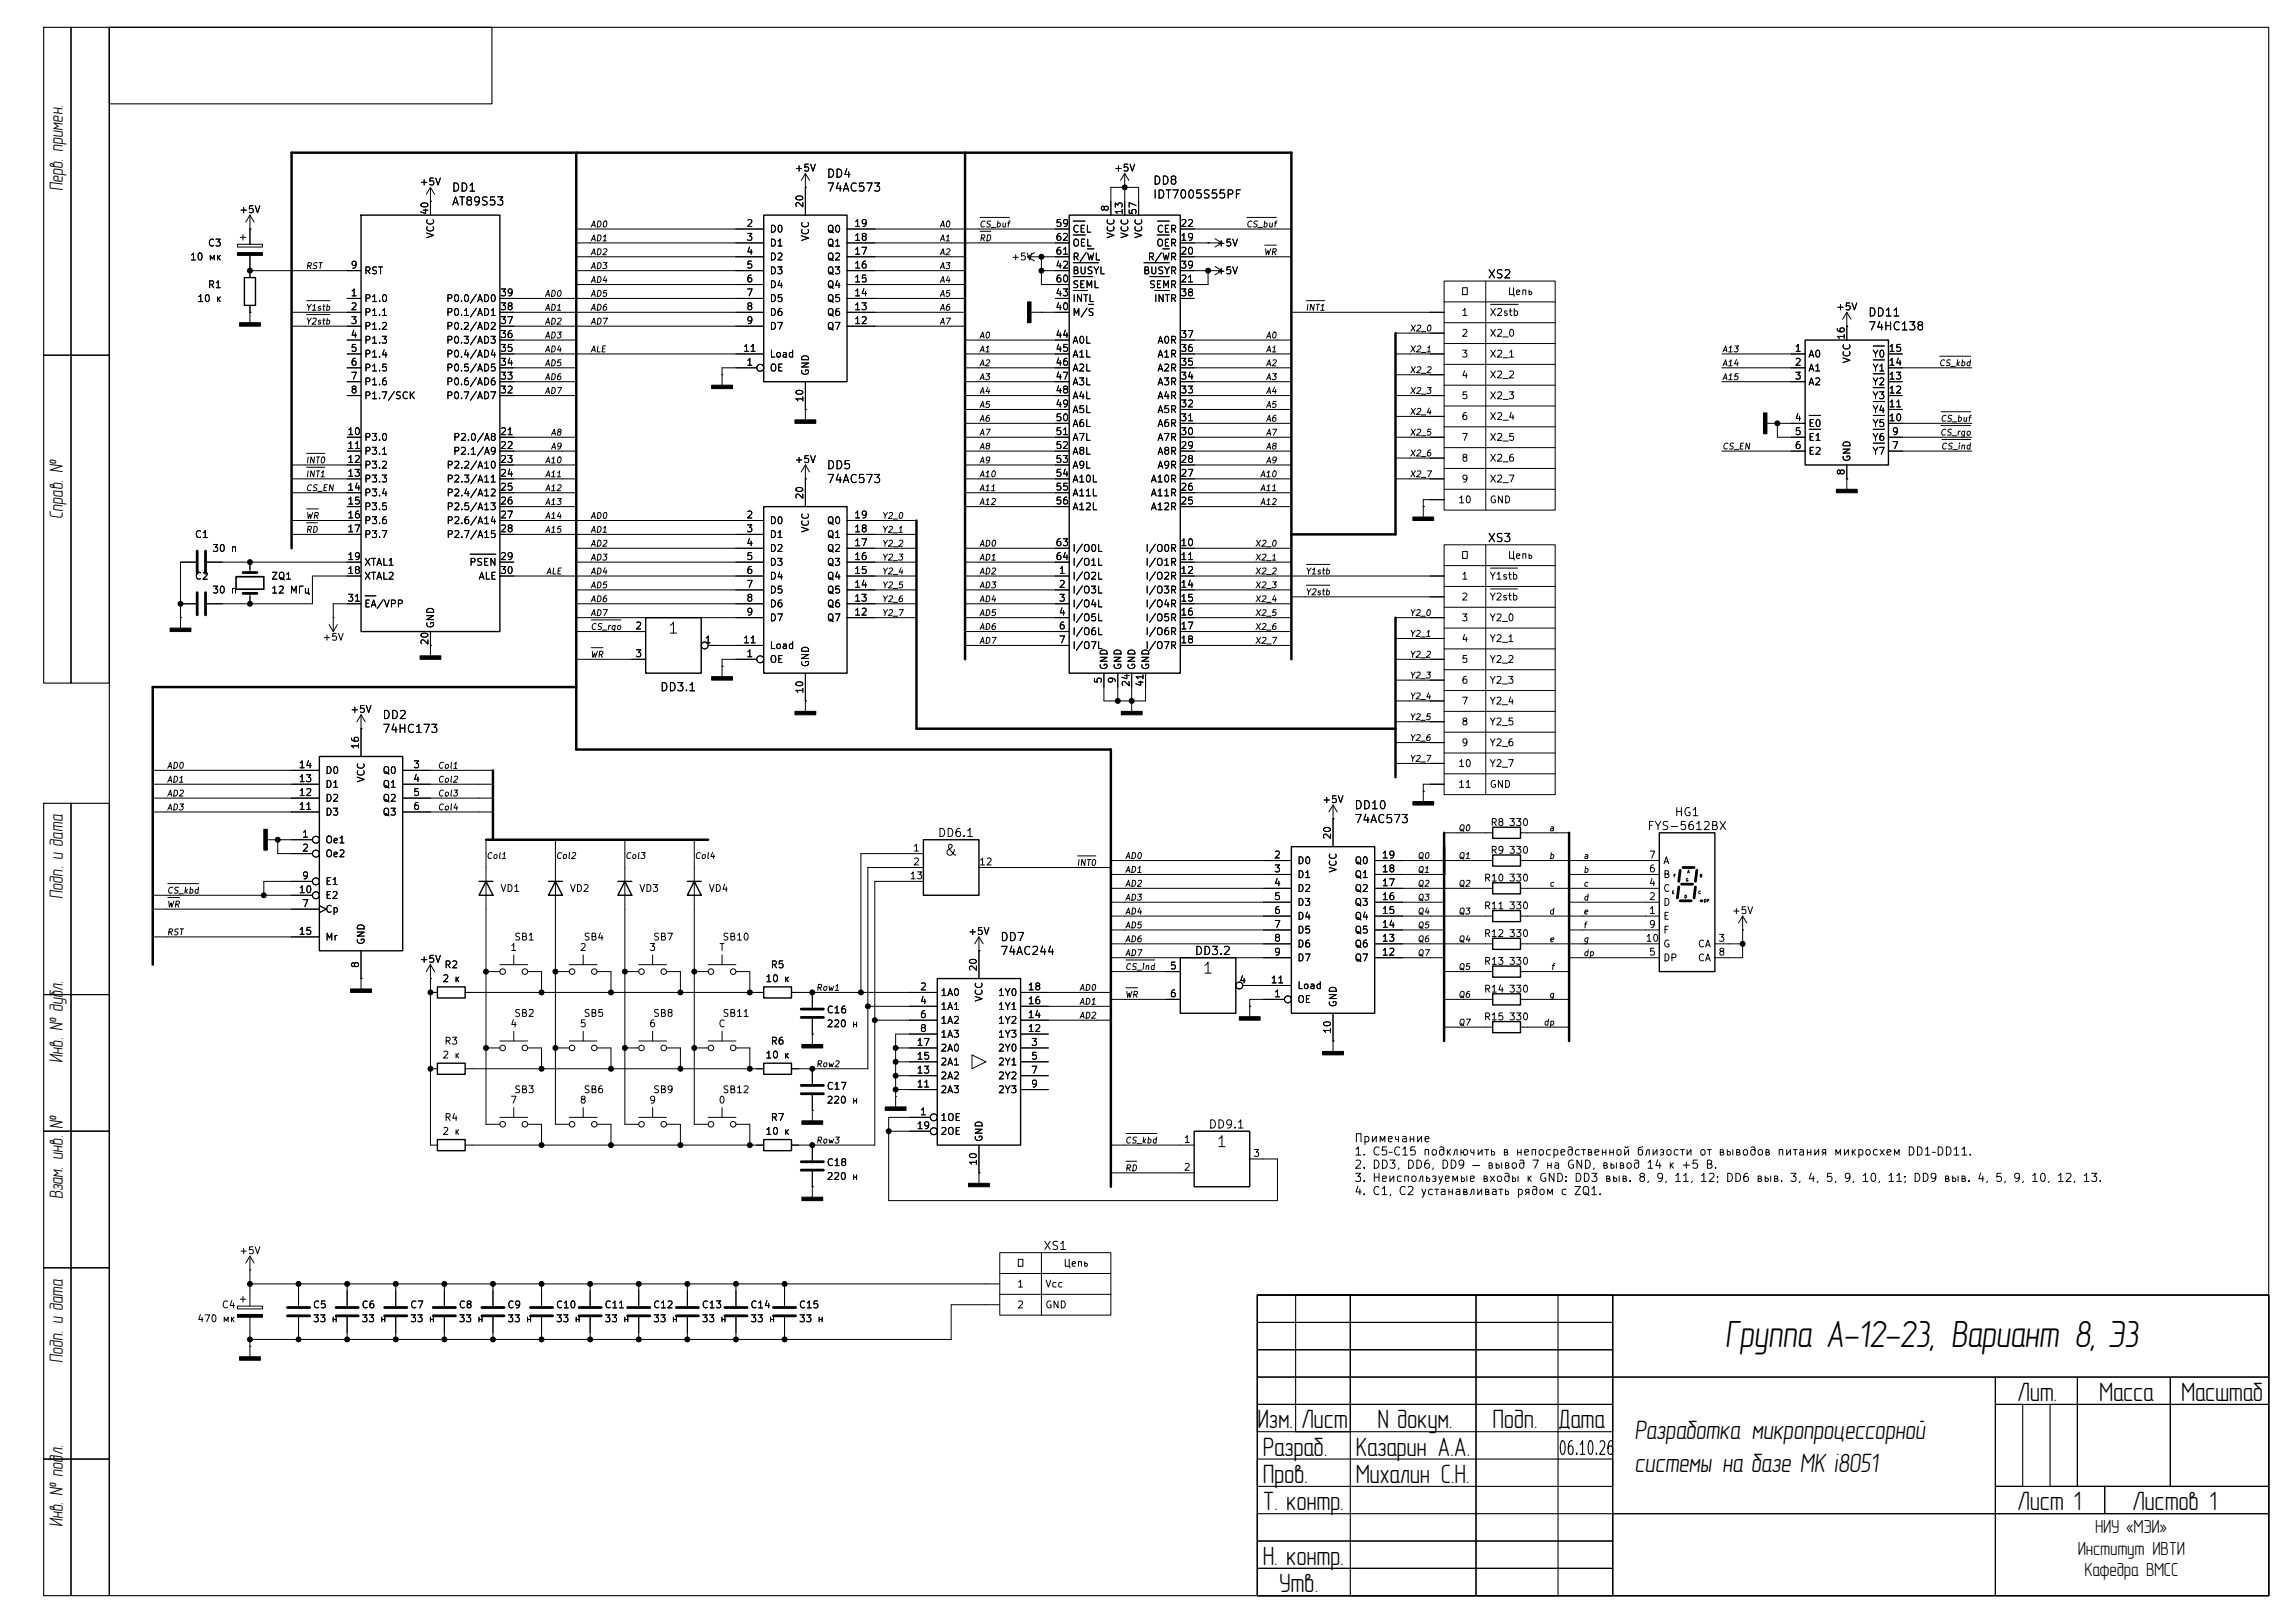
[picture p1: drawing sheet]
<svg xmlns="http://www.w3.org/2000/svg" width="420mm" height="297mm" viewBox="0 0 420 297" stroke-linecap="round" stroke-linejoin="round" font-family="sans-serif">
<defs><g id="words">
<text font-size="7" x="315.5" y="246.5">Группа А-12-23, Вариант 8, Э3</text>
<g font-size="4.9">
<text x="369" y="256.4">Лит.</text>
<text x="384" y="256.4">Масса</text>
<text x="399" y="256.4">Масштаб</text>
<text x="230" y="261.4">Изм.</text>
<text x="238" y="261.4">Лист</text>
<text x="252" y="261.4">N докум.</text>
<text x="273" y="261.4">Подп.</text>
<text x="285" y="261.4">Дата</text>
<text x="299" y="263.4">Разработка микропроцессорной</text>
<text x="231" y="266.4">Разраб.</text>
<text x="248" y="266.4">Казарин А.А.</text>
<text x="299" y="269.4">системы на базе МК i8051</text>
<text x="231" y="271.4">Пров.</text>
<text x="248" y="271.4">Михалин С.Н.</text>
<text x="231" y="276.4">Т. контр.</text>
<text x="369" y="276.4">Лист 1</text>
<text x="390" y="276.4">Листов 1</text>
<text x="231" y="286.4">Н. контр.</text>
<text x="234" y="291.4">Утв.</text>
</g>
<g font-size="3.5">
<text x="11.5" y="35" transform="rotate(-90 11.5 35)">Перв. примен.</text>
<text x="11.5" y="95" transform="rotate(-90 11.5 95)">Справ. №</text>
<text x="11.5" y="164.5" transform="rotate(-90 11.5 164.5)">Подп. и дата</text>
<text x="11.5" y="194.5" transform="rotate(-90 11.5 194.5)">Инв. № дубл.</text>
<text x="11.5" y="206.6" transform="rotate(-90 11.5 206.6)">№</text>
<text x="11.5" y="219.5" transform="rotate(-90 11.5 219.5)">Взам. инв.</text>
<text x="11.5" y="249.5" transform="rotate(-90 11.5 249.5)">Подп. и дата</text>
<text x="11.5" y="279.5" transform="rotate(-90 11.5 279.5)">Инв. № подл.</text>
<text x="383.3" y="280.5">НИУ «МЭИ»</text>
<text x="380.1" y="284.5">Институт ИВТИ</text>
<text x="381.3" y="288.5">Кафедра ВМСС</text>
</g>
<text font-size="2.5" x="285" y="266.9">06.10.26</text>
<g font-size="2">
<text x="122" y="116.5">1</text>
<text x="172.6" y="157.1">&amp;</text>
<text x="219.8" y="178.7">1</text>
<text x="222.4" y="210.4">1</text>
</g>
<g font-size="1.5">
<text x="82.5" y="35.4">DD1</text>
<text x="151.1" y="32.9">DD4</text>
<text x="151.1" y="35.4">74AC573</text>
<text x="210.8" y="34.2">DD8</text>
<text x="82.5" y="38">AT89S53</text>
<text x="210.8" y="36.7">IDT7005S55PF</text>
<text x="272" y="51.3">XS2</text>
<text x="341.6" y="58.3">DD11</text>
<text x="341.6" y="60.8">74HC138</text>
<text x="151.1" y="86.2">DD5</text>
<text x="151.1" y="88.8">74AC573</text>
<text x="272" y="99.6">XS3</text>
<text x="69.8" y="131.9">DD2</text>
<text x="120.6" y="126.9">DD3.1</text>
<text x="69.8" y="134.5">74HC173</text>
<text x="247.6" y="148.5">DD10</text>
<text x="306.2" y="149.7">HG1</text>
<text x="171.4" y="153.5">DD6.1</text>
<text x="247.6" y="151">74AC573</text>
<text x="301.2" y="152.3">FYS-5612BX</text>
<text x="182.9" y="172.6">DD7</text>
<text x="182.9" y="175.1">74AC244</text>
<text x="218.4" y="175.1">DD3.2</text>
<text x="221" y="206.9">DD9.1</text>
<text x="247.6" y="209.4">Примечание</text>
<text x="247.6" y="211.8">1. C5–C15 подключить в непосредственной близости от выводов питания микросхем DD1–DD11.</text>
<text x="247.6" y="214.2">2. DD3, DD6, DD9 — вывод 7 на GND, вывод 14 к +5 В.</text>
<text x="247.6" y="216.7">3. Неиспользуемые входы к GND: DD3 выв. 8, 9, 11, 12; DD6 выв. 3, 4, 5, 9, 10, 11; DD9 выв. 4, 5, 9, 10, 12, 13.</text>
<text x="247.6" y="219.1">4. C1, C2 устанавливать рядом с ZQ1.</text>
<text x="190.7" y="229.1">XS1</text>
</g>
<g font-size="1.3">
<text x="76.7" y="34.2">+5V</text>
<text x="145.3" y="31.7">+5V</text>
<text x="203.7" y="31.7">+5V</text>
<text x="43.7" y="39.3">+5V</text>
<text x="78.7" y="39.4" transform="rotate(-90 78.7 39.4)">40</text>
<text x="136.4" y="41.8">2</text>
<text x="147.2" y="38.2" transform="rotate(-90 147.2 38.2)">20</text>
<text x="156.1" y="41.8">19</text>
<text x="193" y="41.8">59</text>
<text x="203.1" y="38.8" transform="rotate(-90 203.1 38.8)">8</text>
<text x="205.7" y="39.4" transform="rotate(-90 205.7 39.4)">13</text>
<text x="208.2" y="39.4" transform="rotate(-90 208.2 39.4)">57</text>
<text x="215.8" y="41.8">22</text>
<text x="34.7" y="48">10 мк</text>
<text x="37.9" y="45.4">C3</text>
<text x="79.7" y="43.7" transform="rotate(-90 79.7 43.7)">VCC</text>
<text x="136.4" y="44.4">3</text>
<text x="136.4" y="46.9">4</text>
<text x="140.7" y="42.9">D0</text>
<text x="140.7" y="45.4">D1</text>
<text x="140.7" y="48">D2</text>
<text x="148.3" y="44.2" transform="rotate(-90 148.3 44.2)">VCC</text>
<text x="151.2" y="48">Q2</text>
<text x="151.2" y="45.4">Q1</text>
<text x="151.2" y="42.9">Q0</text>
<text x="156.1" y="46.9">17</text>
<text x="156.1" y="44.4">18</text>
<text x="184.9" y="48">+5V</text>
<text x="193" y="46.9">61</text>
<text x="193" y="44.4">62</text>
<text x="196.1" y="42.9">CEL</text>
<text x="196.1" y="48">R/WL</text>
<text x="196.1" y="45.4">OEL</text>
<text x="204.2" y="43.7" transform="rotate(-90 204.2 43.7)">VCC</text>
<text x="206.7" y="43.7" transform="rotate(-90 206.7 43.7)">VCC</text>
<text x="209.2" y="43.7" transform="rotate(-90 209.2 43.7)">VCC</text>
<text x="209.8" y="48">R/WR</text>
<text x="211.4" y="45.4">OER</text>
<text x="211.5" y="42.9">CER</text>
<text x="215.8" y="44.4">19</text>
<text x="215.8" y="46.9">20</text>
<text x="222.5" y="45.4">+5V</text>
<text x="37.9" y="53">R1</text>
<text x="64" y="49.4">9</text>
<text x="66.5" y="50.5">RST</text>
<text x="136.4" y="49.4">5</text>
<text x="136.4" y="52">6</text>
<text x="140.7" y="50.5">D3</text>
<text x="140.7" y="53">D4</text>
<text x="151.2" y="53">Q4</text>
<text x="151.2" y="50.5">Q3</text>
<text x="156.1" y="52">15</text>
<text x="156.1" y="49.4">16</text>
<text x="193" y="49.4">42</text>
<text x="193" y="52">60</text>
<text x="196.1" y="50.5">BUSYL</text>
<text x="196.1" y="53">SEML</text>
<text x="209" y="50.5">BUSYR</text>
<text x="210.1" y="53">SEMR</text>
<text x="215.8" y="52">21</text>
<text x="215.8" y="49.4">39</text>
<text x="222.5" y="50.5">+5V</text>
<text x="36" y="55.6">10 к</text>
<text x="64" y="59.6">3</text>
<text x="64" y="54.5">1</text>
<text x="64" y="57.1">2</text>
<text x="66.5" y="55.6">P1.0</text>
<text x="66.5" y="58.1">P1.1</text>
<text x="81.5" y="58.1">P0.1/AD1</text>
<text x="81.5" y="55.6">P0.0/AD0</text>
<text x="91.4" y="59.6">37</text>
<text x="91.4" y="57.1">38</text>
<text x="91.4" y="54.5">39</text>
<text x="136.4" y="54.5">7</text>
<text x="136.4" y="57.1">8</text>
<text x="136.4" y="59.6">9</text>
<text x="140.7" y="55.6">D5</text>
<text x="140.7" y="58.1">D6</text>
<text x="151.2" y="58.1">Q6</text>
<text x="151.2" y="55.6">Q5</text>
<text x="156.1" y="59.6">12</text>
<text x="156.1" y="57.1">13</text>
<text x="156.1" y="54.5">14</text>
<text x="193" y="57.1">40</text>
<text x="193" y="54.5">43</text>
<text x="196.1" y="58.1">M/S</text>
<text x="196.1" y="55.6">INTL</text>
<text x="211" y="55.6">INTR</text>
<text x="215.8" y="54.5">38</text>
<text x="267.1" y="54.3">№</text>
<text x="267.2" y="58.1">1</text>
<text x="272.4" y="58.1">X2stb</text>
<text x="275.7" y="54.3">Цепь</text>
<text x="335.8" y="57.1">+5V</text>
<text x="64" y="62.1">4</text>
<text x="64" y="64.7">5</text>
<text x="66.5" y="60.7">P1.2</text>
<text x="66.5" y="63.2">P1.3</text>
<text x="66.5" y="65.7">P1.4</text>
<text x="81.5" y="65.7">P0.4/AD4</text>
<text x="81.5" y="63.2">P0.3/AD3</text>
<text x="81.5" y="60.7">P0.2/AD2</text>
<text x="91.4" y="64.7">35</text>
<text x="91.4" y="62.1">36</text>
<text x="135.8" y="64.7">11</text>
<text x="140.7" y="60.7">D7</text>
<text x="140.7" y="65.7">Load</text>
<text x="151.2" y="60.7">Q7</text>
<text x="193" y="62.1">44</text>
<text x="193" y="64.7">45</text>
<text x="196.1" y="63.2">A0L</text>
<text x="196.1" y="65.7">A1L</text>
<text x="211.6" y="65.7">A1R</text>
<text x="211.6" y="63.2">A0R</text>
<text x="215.8" y="64.7">36</text>
<text x="215.8" y="62.1">37</text>
<text x="267.2" y="61.9">2</text>
<text x="267.2" y="65.7">3</text>
<text x="272.4" y="61.9">X2_0</text>
<text x="272.4" y="65.7">X2_1</text>
<text x="328.2" y="64.7">1</text>
<text x="330.7" y="65.7">A0</text>
<text x="337.7" y="62.3" transform="rotate(-90 337.7 62.3)">16</text>
<text x="342.4" y="65.7">Y0</text>
<text x="345.4" y="64.7">15</text>
<text x="64" y="67.2">6</text>
<text x="64" y="69.8">7</text>
<text x="66.5" y="68.3">P1.5</text>
<text x="66.5" y="70.8">P1.6</text>
<text x="81.5" y="70.8">P0.6/AD6</text>
<text x="81.5" y="68.3">P0.5/AD5</text>
<text x="91.4" y="69.8">33</text>
<text x="91.4" y="67.2">34</text>
<text x="136.4" y="67.2">1</text>
<text x="140.7" y="68.3">OE</text>
<text x="148.3" y="68.9" transform="rotate(-90 148.3 68.9)">GND</text>
<text x="193" y="67.2">46</text>
<text x="193" y="69.8">47</text>
<text x="196.1" y="68.3">A2L</text>
<text x="196.1" y="70.8">A3L</text>
<text x="211.6" y="70.8">A3R</text>
<text x="211.6" y="68.3">A2R</text>
<text x="215.8" y="69.8">34</text>
<text x="215.8" y="67.2">35</text>
<text x="267.2" y="69.5">4</text>
<text x="272.4" y="69.5">X2_2</text>
<text x="328.2" y="67.2">2</text>
<text x="328.2" y="69.8">3</text>
<text x="330.7" y="68.3">A1</text>
<text x="330.7" y="70.8">A2</text>
<text x="338.8" y="66.6" transform="rotate(-90 338.8 66.6)">VCC</text>
<text x="342.4" y="70.8">Y2</text>
<text x="342.4" y="68.3">Y1</text>
<text x="345.4" y="69.8">13</text>
<text x="345.4" y="67.2">14</text>
<text x="64" y="72.3">8</text>
<text x="66.5" y="73.4">P1.7/SCK</text>
<text x="81.5" y="73.4">P0.7/AD7</text>
<text x="91.4" y="72.3">32</text>
<text x="147.2" y="73.7" transform="rotate(-90 147.2 73.7)">10</text>
<text x="193" y="72.3">48</text>
<text x="193" y="74.8">49</text>
<text x="193" y="77.4">50</text>
<text x="196.1" y="73.4">A4L</text>
<text x="196.1" y="75.9">A5L</text>
<text x="211.6" y="75.9">A5R</text>
<text x="211.6" y="73.4">A4R</text>
<text x="215.8" y="77.4">31</text>
<text x="215.8" y="74.8">32</text>
<text x="215.8" y="72.3">33</text>
<text x="267.2" y="73.4">5</text>
<text x="267.2" y="77.2">6</text>
<text x="272.4" y="73.4">X2_3</text>
<text x="272.4" y="77.2">X2_4</text>
<text x="328.2" y="77.4">4</text>
<text x="342.4" y="75.9">Y4</text>
<text x="342.4" y="73.4">Y3</text>
<text x="345.4" y="77.4">10</text>
<text x="345.4" y="74.8">11</text>
<text x="345.4" y="72.3">12</text>
<text x="63.4" y="79.9">10</text>
<text x="63.4" y="82.5">11</text>
<text x="66.5" y="81">P3.0</text>
<text x="66.5" y="83.5">P3.1</text>
<text x="82.8" y="81">P2.0/A8</text>
<text x="82.8" y="83.5">P2.1/A9</text>
<text x="91.4" y="79.9">21</text>
<text x="91.4" y="82.5">22</text>
<text x="193" y="79.9">51</text>
<text x="193" y="82.5">52</text>
<text x="196.1" y="78.4">A6L</text>
<text x="196.1" y="81">A7L</text>
<text x="196.1" y="83.5">A8L</text>
<text x="211.6" y="83.5">A8R</text>
<text x="211.6" y="81">A7R</text>
<text x="211.6" y="78.4">A6R</text>
<text x="215.8" y="82.5">29</text>
<text x="215.8" y="79.9">30</text>
<text x="267.2" y="81">7</text>
<text x="272.4" y="81">X2_5</text>
<text x="328.2" y="79.9">5</text>
<text x="328.2" y="82.5">6</text>
<text x="330.7" y="78.4">E0</text>
<text x="330.7" y="81">E1</text>
<text x="330.7" y="83.5">E2</text>
<text x="342.4" y="83.5">Y7</text>
<text x="342.4" y="81">Y6</text>
<text x="342.4" y="78.4">Y5</text>
<text x="346" y="82.5">7</text>
<text x="346" y="79.9">9</text>
<text x="63.4" y="85">12</text>
<text x="63.4" y="87.5">13</text>
<text x="66.5" y="86.1">P3.2</text>
<text x="66.5" y="88.6">P3.3</text>
<text x="81.6" y="86.1">P2.2/A10</text>
<text x="81.6" y="88.6">P2.3/A11</text>
<text x="91.4" y="85">23</text>
<text x="91.4" y="87.5">24</text>
<text x="145.3" y="85">+5V</text>
<text x="193" y="85">53</text>
<text x="193" y="87.5">54</text>
<text x="196.1" y="86.1">A9L</text>
<text x="196.1" y="88.6">A10L</text>
<text x="210.4" y="88.6">A10R</text>
<text x="211.6" y="86.1">A9R</text>
<text x="215.8" y="87.5">27</text>
<text x="215.8" y="85">28</text>
<text x="267.2" y="84.8">8</text>
<text x="267.2" y="88.6">9</text>
<text x="272.4" y="84.8">X2_6</text>
<text x="272.4" y="88.6">X2_7</text>
<text x="337.7" y="87.1" transform="rotate(-90 337.7 87.1)">8</text>
<text x="338.8" y="84.6" transform="rotate(-90 338.8 84.6)">GND</text>
<text x="63.4" y="90.1">14</text>
<text x="63.4" y="92.6">15</text>
<text x="63.4" y="95.2">16</text>
<text x="66.5" y="91.1">P3.4</text>
<text x="66.5" y="93.7">P3.5</text>
<text x="81.6" y="91.1">P2.4/A12</text>
<text x="81.6" y="93.7">P2.5/A13</text>
<text x="91.4" y="90.1">25</text>
<text x="91.4" y="92.6">26</text>
<text x="91.4" y="95.2">27</text>
<text x="136.4" y="95.2">2</text>
<text x="147.2" y="91.5" transform="rotate(-90 147.2 91.5)">20</text>
<text x="156.1" y="95.2">19</text>
<text x="193" y="90.1">55</text>
<text x="193" y="92.6">56</text>
<text x="196.1" y="91.1">A11L</text>
<text x="196.1" y="93.7">A12L</text>
<text x="210.4" y="93.7">A12R</text>
<text x="210.4" y="91.1">A11R</text>
<text x="215.8" y="92.6">25</text>
<text x="215.8" y="90.1">26</text>
<text x="266.6" y="92.4">10</text>
<text x="272.4" y="92.4">GND</text>
<text x="35.5" y="98.8">C1</text>
<text x="38.7" y="101.3">30 п</text>
<text x="63.4" y="97.7">17</text>
<text x="66.5" y="96.2">P3.6</text>
<text x="66.5" y="98.8">P3.7</text>
<text x="81.6" y="96.2">P2.6/A14</text>
<text x="81.6" y="98.8">P2.7/A15</text>
<text x="91.4" y="97.7">28</text>
<text x="136.4" y="97.7">3</text>
<text x="136.4" y="100.2">4</text>
<text x="140.7" y="96.2">D0</text>
<text x="140.7" y="98.8">D1</text>
<text x="140.7" y="101.3">D2</text>
<text x="148.3" y="97.6" transform="rotate(-90 148.3 97.6)">VCC</text>
<text x="151.2" y="101.3">Q2</text>
<text x="151.2" y="98.8">Q1</text>
<text x="151.2" y="96.2">Q0</text>
<text x="156.1" y="100.2">17</text>
<text x="156.1" y="97.7">18</text>
<text x="193" y="100.2">63</text>
<text x="196.1" y="101.3">I/O0L</text>
<text x="209.4" y="101.3">I/O0R</text>
<text x="215.8" y="100.2">10</text>
<text x="35.5" y="106.4">C2</text>
<text x="49.5" y="106.4">ZQ1</text>
<text x="63.4" y="105.3">18</text>
<text x="63.4" y="102.8">19</text>
<text x="66.5" y="106.4">XTAL2</text>
<text x="66.5" y="103.8">XTAL1</text>
<text x="85.7" y="103.8">PSEN</text>
<text x="87.4" y="106.4">ALE</text>
<text x="91.4" y="102.8">29</text>
<text x="91.4" y="105.3">30</text>
<text x="136.4" y="102.8">5</text>
<text x="136.4" y="105.3">6</text>
<text x="136.4" y="107.9">7</text>
<text x="140.7" y="103.8">D3</text>
<text x="140.7" y="106.4">D4</text>
<text x="151.2" y="106.4">Q4</text>
<text x="151.2" y="103.8">Q3</text>
<text x="156.1" y="107.9">14</text>
<text x="156.1" y="105.3">15</text>
<text x="156.1" y="102.8">16</text>
<text x="193" y="102.8">64</text>
<text x="193.6" y="105.3">1</text>
<text x="193.6" y="107.9">2</text>
<text x="196.1" y="106.4">I/O2L</text>
<text x="196.1" y="103.8">I/O1L</text>
<text x="209.4" y="103.8">I/O1R</text>
<text x="209.4" y="106.4">I/O2R</text>
<text x="215.8" y="102.8">11</text>
<text x="215.8" y="105.3">12</text>
<text x="215.8" y="107.9">14</text>
<text x="267.1" y="102.6">№</text>
<text x="267.2" y="106.4">1</text>
<text x="272.4" y="106.4">Y1stb</text>
<text x="275.7" y="102.6">Цепь</text>
<text x="38.7" y="108.9">30 п</text>
<text x="49.5" y="108.9">12 МГц</text>
<text x="63.4" y="110.4">31</text>
<text x="66.5" y="111.5">EA/VPP</text>
<text x="136.4" y="110.4">8</text>
<text x="136.4" y="112.9">9</text>
<text x="140.7" y="108.9">D5</text>
<text x="140.7" y="111.5">D6</text>
<text x="140.7" y="114">D7</text>
<text x="151.2" y="114">Q7</text>
<text x="151.2" y="111.5">Q6</text>
<text x="151.2" y="108.9">Q5</text>
<text x="156.1" y="112.9">12</text>
<text x="156.1" y="110.4">13</text>
<text x="193.6" y="110.4">3</text>
<text x="193.6" y="112.9">4</text>
<text x="196.1" y="108.9">I/O3L</text>
<text x="196.1" y="111.5">I/O4L</text>
<text x="196.1" y="114">I/O5L</text>
<text x="209.4" y="108.9">I/O3R</text>
<text x="209.4" y="111.5">I/O4R</text>
<text x="209.4" y="114">I/O5R</text>
<text x="215.8" y="110.4">15</text>
<text x="215.8" y="112.9">16</text>
<text x="267.2" y="110.2">2</text>
<text x="267.2" y="114">3</text>
<text x="272.4" y="110.2">Y2stb</text>
<text x="272.4" y="114">Y2_0</text>
<text x="58.9" y="117.5">+5V</text>
<text x="78.7" y="118.2" transform="rotate(-90 78.7 118.2)">20</text>
<text x="79.7" y="115.1" transform="rotate(-90 79.7 115.1)">GND</text>
<text x="116.1" y="115.5">2</text>
<text x="128.8" y="118">1</text>
<text x="135.8" y="118">11</text>
<text x="140.7" y="119.1">Load</text>
<text x="193.6" y="115.5">6</text>
<text x="193.6" y="118">7</text>
<text x="196.1" y="116.5">I/O6L</text>
<text x="196.1" y="119.1">I/O7L</text>
<text x="209.4" y="116.5">I/O6R</text>
<text x="209.4" y="119.1">I/O7R</text>
<text x="215.8" y="115.5">17</text>
<text x="215.8" y="118">18</text>
<text x="267.2" y="117.8">4</text>
<text x="272.4" y="117.8">Y2_1</text>
<text x="116.1" y="120.6">3</text>
<text x="136.4" y="120.6">1</text>
<text x="140.7" y="121.6">OE</text>
<text x="148.3" y="122.2" transform="rotate(-90 148.3 122.2)">GND</text>
<text x="201.8" y="125.2" transform="rotate(-90 201.8 125.2)">5</text>
<text x="202.9" y="122.7" transform="rotate(-90 202.9 122.7)">GND</text>
<text x="204.4" y="125.2" transform="rotate(-90 204.4 125.2)">9</text>
<text x="205.4" y="122.7" transform="rotate(-90 205.4 122.7)">GND</text>
<text x="206.9" y="125.8" transform="rotate(-90 206.9 125.8)">24</text>
<text x="208" y="122.7" transform="rotate(-90 208 122.7)">GND</text>
<text x="209.5" y="125.8" transform="rotate(-90 209.5 125.8)">41</text>
<text x="210.5" y="122.7" transform="rotate(-90 210.5 122.7)">GND</text>
<text x="267.2" y="121.6">5</text>
<text x="267.2" y="125.4">6</text>
<text x="272.4" y="121.6">Y2_2</text>
<text x="272.4" y="125.4">Y2_3</text>
<text x="64" y="130.8">+5V</text>
<text x="147.2" y="127.1" transform="rotate(-90 147.2 127.1)">10</text>
<text x="267.2" y="129.2">7</text>
<text x="272.4" y="129.2">Y2_4</text>
<text x="66" y="137.2" transform="rotate(-90 66 137.2)">16</text>
<text x="267.2" y="133">8</text>
<text x="267.2" y="136.9">9</text>
<text x="272.4" y="133">Y2_5</text>
<text x="272.4" y="136.9">Y2_6</text>
<text x="54.5" y="143.4">13</text>
<text x="54.5" y="140.9">14</text>
<text x="59.4" y="141.9">D0</text>
<text x="67" y="143.3" transform="rotate(-90 67 143.3)">VCC</text>
<text x="69.9" y="141.9">Q0</text>
<text x="75.5" y="140.9">3</text>
<text x="75.5" y="143.4">4</text>
<text x="266.6" y="140.7">10</text>
<text x="272.4" y="140.7">Y2_7</text>
<text x="54.5" y="148.5">11</text>
<text x="54.5" y="146">12</text>
<text x="59.4" y="149.6">D3</text>
<text x="59.4" y="147">D2</text>
<text x="59.4" y="144.5">D1</text>
<text x="69.9" y="144.5">Q1</text>
<text x="69.9" y="147">Q2</text>
<text x="69.9" y="149.6">Q3</text>
<text x="75.5" y="146">5</text>
<text x="75.5" y="148.5">6</text>
<text x="241.8" y="147.3">+5V</text>
<text x="266.6" y="144.5">11</text>
<text x="272.4" y="144.5">GND</text>
<text x="55.1" y="153.6">1</text>
<text x="59.4" y="154.6">Oe1</text>
<text x="243.8" y="153.7" transform="rotate(-90 243.8 153.7)">20</text>
<text x="272.5" y="151.5">R8</text>
<text x="275.9" y="151.5">330</text>
<text x="55.1" y="156.1">2</text>
<text x="55.1" y="161.2">9</text>
<text x="59.4" y="157.2">Oe2</text>
<text x="166.3" y="161.2">13</text>
<text x="166.9" y="156.1">1</text>
<text x="166.9" y="158.7">2</text>
<text x="179" y="158.7">12</text>
<text x="232.9" y="157.4">2</text>
<text x="232.9" y="159.9">3</text>
<text x="237.2" y="158.4">D0</text>
<text x="237.2" y="161">D1</text>
<text x="244.8" y="159.8" transform="rotate(-90 244.8 159.8)">VCC</text>
<text x="247.7" y="161">Q1</text>
<text x="247.7" y="158.4">Q0</text>
<text x="252.7" y="159.9">18</text>
<text x="252.7" y="157.4">19</text>
<text x="271.3" y="161.6">R10</text>
<text x="272.5" y="156.5">R9</text>
<text x="275.9" y="156.5">330</text>
<text x="275.9" y="161.6">330</text>
<text x="301.5" y="159.9">6</text>
<text x="301.5" y="157.4">7</text>
<text x="304.1" y="161">B</text>
<text x="304.1" y="158.4">A</text>
<text x="54.5" y="163.7">10</text>
<text x="55.1" y="166.3">7</text>
<text x="59.4" y="167.3">Cp</text>
<text x="59.4" y="162.3">E1</text>
<text x="59.4" y="164.8">E2</text>
<text x="91.4" y="163.5">VD1</text>
<text x="104.1" y="163.5">VD2</text>
<text x="116.8" y="163.5">VD3</text>
<text x="129.5" y="163.5">VD4</text>
<text x="232.9" y="162.5">4</text>
<text x="232.9" y="165">5</text>
<text x="232.9" y="167.6">6</text>
<text x="237.2" y="163.5">D2</text>
<text x="237.2" y="166.1">D3</text>
<text x="247.7" y="166.1">Q3</text>
<text x="247.7" y="163.5">Q2</text>
<text x="252.7" y="167.6">15</text>
<text x="252.7" y="165">16</text>
<text x="252.7" y="162.5">17</text>
<text x="271.3" y="166.7">R11</text>
<text x="275.9" y="166.7">330</text>
<text x="301.5" y="167.6">1</text>
<text x="301.5" y="165">2</text>
<text x="301.5" y="162.5">4</text>
<text x="304.1" y="166.1">D</text>
<text x="304.1" y="163.5">C</text>
<text x="316.7" y="167.6">+5V</text>
<text x="54.5" y="171.4">15</text>
<text x="59.4" y="172.4">Mr</text>
<text x="67" y="173" transform="rotate(-90 67 173)">GND</text>
<text x="94" y="172.4">SB1</text>
<text x="106.7" y="172.4">SB4</text>
<text x="119.4" y="172.4">SB7</text>
<text x="132.1" y="172.4">SB10</text>
<text x="177" y="171.4">+5V</text>
<text x="232.9" y="170.1">7</text>
<text x="232.9" y="172.6">8</text>
<text x="237.2" y="168.6">D4</text>
<text x="237.2" y="171.1">D5</text>
<text x="237.2" y="173.7">D6</text>
<text x="247.7" y="173.7">Q6</text>
<text x="247.7" y="171.1">Q5</text>
<text x="247.7" y="168.6">Q4</text>
<text x="252.7" y="172.6">13</text>
<text x="252.7" y="170.1">14</text>
<text x="271.3" y="171.8">R12</text>
<text x="275.9" y="171.8">330</text>
<text x="300.9" y="172.6">10</text>
<text x="301.5" y="170.1">9</text>
<text x="304.1" y="168.6">E</text>
<text x="304.1" y="171.1">F</text>
<text x="304.1" y="173.7">G</text>
<text x="310.5" y="173.7">CA</text>
<text x="314.2" y="172.6">3</text>
<text x="66" y="177.3" transform="rotate(-90 66 177.3)">8</text>
<text x="76.7" y="176.5">+5V</text>
<text x="81.2" y="177.5">R2</text>
<text x="93.2" y="174.3">1</text>
<text x="105.9" y="174.3">2</text>
<text x="118.6" y="174.3">3</text>
<text x="131.5" y="174.3">Т</text>
<text x="140.9" y="177.5">R5</text>
<text x="179" y="177.9" transform="rotate(-90 179 177.9)">20</text>
<text x="213.9" y="177.7">5</text>
<text x="232.9" y="175.2">9</text>
<text x="237.2" y="176.2">D7</text>
<text x="247.7" y="176.2">Q7</text>
<text x="252.7" y="175.2">12</text>
<text x="271.3" y="176.9">R13</text>
<text x="275.9" y="176.9">330</text>
<text x="301.5" y="175.2">5</text>
<text x="304.1" y="176.2">DP</text>
<text x="310.5" y="176.2">CA</text>
<text x="314.2" y="175.2">8</text>
<text x="80.8" y="180">2 к</text>
<text x="139.9" y="180">10 к</text>
<text x="151.1" y="185.7">C16</text>
<text x="168.2" y="181.5">2</text>
<text x="168.2" y="184.1">4</text>
<text x="171.9" y="182.6">1A0</text>
<text x="171.9" y="185.1">1A1</text>
<text x="180" y="183.4" transform="rotate(-90 180 183.4)">VCC</text>
<text x="182.4" y="185.1">1Y1</text>
<text x="182.4" y="182.6">1Y0</text>
<text x="187.9" y="184.1">16</text>
<text x="187.9" y="181.5">18</text>
<text x="213.9" y="182.8">6</text>
<text x="226.6" y="180.3">4</text>
<text x="232.3" y="180.3">11</text>
<text x="232.9" y="182.8">1</text>
<text x="237.2" y="183.8">OE</text>
<text x="237.2" y="181.3">Load</text>
<text x="244.8" y="184.4" transform="rotate(-90 244.8 184.4)">GND</text>
<text x="271.3" y="181.9">R14</text>
<text x="275.9" y="181.9">330</text>
<text x="81.2" y="191.5">R3</text>
<text x="93.2" y="188.3">4</text>
<text x="94" y="186.4">SB2</text>
<text x="105.9" y="188.3">5</text>
<text x="106.7" y="186.4">SB5</text>
<text x="118.6" y="188.3">6</text>
<text x="119.4" y="186.4">SB8</text>
<text x="131.3" y="188.3">С</text>
<text x="132.1" y="186.4">SB11</text>
<text x="140.9" y="191.5">R6</text>
<text x="151.1" y="188.3">220 н</text>
<text x="167.6" y="191.7">17</text>
<text x="168.2" y="186.6">6</text>
<text x="168.2" y="189.1">8</text>
<text x="171.9" y="187.7">1A2</text>
<text x="171.9" y="190.2">1A3</text>
<text x="182.4" y="190.2">1Y3</text>
<text x="182.4" y="187.7">1Y2</text>
<text x="187.9" y="189.1">12</text>
<text x="187.9" y="186.6">14</text>
<text x="188.5" y="191.7">3</text>
<text x="243.8" y="189.3" transform="rotate(-90 243.8 189.3)">10</text>
<text x="271.3" y="187">R15</text>
<text x="275.9" y="187">330</text>
<text x="80.8" y="194">2 к</text>
<text x="139.9" y="194">10 к</text>
<text x="167.6" y="196.8">13</text>
<text x="167.6" y="194.2">15</text>
<text x="171.9" y="197.8">2A2</text>
<text x="171.9" y="195.3">2A1</text>
<text x="171.9" y="192.7">2A0</text>
<text x="182.4" y="192.7">2Y0</text>
<text x="182.4" y="195.3">2Y1</text>
<text x="182.4" y="197.8">2Y2</text>
<text x="188.5" y="194.2">5</text>
<text x="188.5" y="196.8">7</text>
<text x="93.2" y="202.3">7</text>
<text x="94" y="200.4">SB3</text>
<text x="105.9" y="202.3">8</text>
<text x="106.7" y="200.4">SB6</text>
<text x="118.6" y="202.3">9</text>
<text x="119.4" y="200.4">SB9</text>
<text x="131.3" y="202.3">0</text>
<text x="132.1" y="200.4">SB12</text>
<text x="151.1" y="199.7">C17</text>
<text x="151.1" y="202.3">220 н</text>
<text x="167.6" y="199.3">11</text>
<text x="171.9" y="200.4">2A3</text>
<text x="182.4" y="200.4">2Y3</text>
<text x="188.5" y="199.3">9</text>
<text x="80.8" y="208">2 к</text>
<text x="81.2" y="205.4">R4</text>
<text x="139.9" y="208">10 к</text>
<text x="140.9" y="205.4">R7</text>
<text x="167.6" y="206.9">19</text>
<text x="168.2" y="204.4">1</text>
<text x="171.9" y="205.4">1OE</text>
<text x="171.9" y="208">2OE</text>
<text x="180" y="209.1" transform="rotate(-90 180 209.1)">GND</text>
<text x="216.4" y="209.5">1</text>
<text x="151.1" y="213.7">C18</text>
<text x="179" y="213.4" transform="rotate(-90 179 213.4)">10</text>
<text x="216.4" y="214.5">2</text>
<text x="229.1" y="212">3</text>
<text x="151.1" y="216.2">220 н</text>
<text x="43.7" y="229.8">+5V</text>
<text x="185.8" y="232.1">№</text>
<text x="194.4" y="232.1">Цепь</text>
<text x="40.5" y="239.7">C4</text>
<text x="57.1" y="239.7">C5</text>
<text x="66" y="239.7">C6</text>
<text x="74.9" y="239.7">C7</text>
<text x="83.8" y="239.7">C8</text>
<text x="92.7" y="239.7">C9</text>
<text x="101.6" y="239.7">C10</text>
<text x="110.5" y="239.7">C11</text>
<text x="119.4" y="239.7">C12</text>
<text x="128.3" y="239.7">C13</text>
<text x="137.1" y="239.7">C14</text>
<text x="146" y="239.7">C15</text>
<text x="186" y="235.9">1</text>
<text x="186" y="239.7">2</text>
<text x="191.1" y="235.9">Vcc</text>
<text x="191.1" y="239.7">GND</text>
<text x="36" y="242.3">470 мк</text>
<text x="57.1" y="242.3">33 н</text>
<text x="66" y="242.3">33 н</text>
<text x="74.9" y="242.3">33 н</text>
<text x="83.8" y="242.3">33 н</text>
<text x="92.7" y="242.3">33 н</text>
<text x="101.6" y="242.3">33 н</text>
<text x="110.5" y="242.3">33 н</text>
<text x="119.4" y="242.3">33 н</text>
<text x="128.3" y="242.3">33 н</text>
<text x="137.1" y="242.3">33 н</text>
<text x="146" y="242.3">33 н</text>
</g>
<g font-size="1.1">
<text x="107.9" y="41.9">AD0</text>
<text x="171.7" y="41.9">A0</text>
<text x="179" y="41.9">CS_buf</text>
<text x="227.8" y="41.9">CS_buf</text>
<text x="107.9" y="44.4">AD1</text>
<text x="107.9" y="47">AD2</text>
<text x="171.7" y="47">A2</text>
<text x="171.7" y="44.4">A1</text>
<text x="179" y="44.4">RD</text>
<text x="231.1" y="47">WR</text>
<text x="55.8" y="49.5">RST</text>
<text x="107.9" y="52">AD4</text>
<text x="107.9" y="49.5">AD3</text>
<text x="171.7" y="52">A4</text>
<text x="171.7" y="49.5">A3</text>
<text x="55.8" y="59.7">Y2stb</text>
<text x="55.8" y="57.1">Y1stb</text>
<text x="99.5" y="54.6">AD0</text>
<text x="99.5" y="57.1">AD1</text>
<text x="99.5" y="59.7">AD2</text>
<text x="107.9" y="54.6">AD5</text>
<text x="107.9" y="57.1">AD6</text>
<text x="107.9" y="59.7">AD7</text>
<text x="171.7" y="59.7">A7</text>
<text x="171.7" y="57.1">A6</text>
<text x="171.7" y="54.6">A5</text>
<text x="238.7" y="57.1">INT1</text>
<text x="99.5" y="62.2">AD3</text>
<text x="99.5" y="64.7">AD4</text>
<text x="107.9" y="64.7">ALE</text>
<text x="179" y="64.7">A1</text>
<text x="179" y="62.2">A0</text>
<text x="231.4" y="64.7">A1</text>
<text x="231.4" y="62.2">A0</text>
<text x="257.8" y="60.9">X2_0</text>
<text x="257.8" y="64.7">X2_1</text>
<text x="314.9" y="64.7">A13</text>
<text x="99.5" y="67.3">AD5</text>
<text x="99.5" y="69.8">AD6</text>
<text x="179" y="69.8">A3</text>
<text x="179" y="67.3">A2</text>
<text x="231.4" y="69.8">A3</text>
<text x="231.4" y="67.3">A2</text>
<text x="257.8" y="68.5">X2_2</text>
<text x="314.9" y="69.8">A15</text>
<text x="314.9" y="67.3">A14</text>
<text x="354.6" y="67.3">CS_kbd</text>
<text x="99.5" y="72.4">AD7</text>
<text x="179" y="72.4">A4</text>
<text x="179" y="77.4">A6</text>
<text x="179" y="74.9">A5</text>
<text x="231.4" y="74.9">A5</text>
<text x="231.4" y="72.4">A4</text>
<text x="231.4" y="77.4">A6</text>
<text x="257.8" y="72.4">X2_3</text>
<text x="257.8" y="76.2">X2_4</text>
<text x="354.8" y="77.4">CS_buf</text>
<text x="100.6" y="82.5">A9</text>
<text x="100.6" y="80">A8</text>
<text x="179" y="82.5">A8</text>
<text x="179" y="80">A7</text>
<text x="231.4" y="82.5">A8</text>
<text x="231.4" y="80">A7</text>
<text x="257.8" y="80">X2_5</text>
<text x="257.8" y="83.8">X2_6</text>
<text x="314.9" y="82.5">CS_EN</text>
<text x="354.8" y="80">CS_rgo</text>
<text x="354.9" y="82.5">CS_ind</text>
<text x="55.8" y="87.6">INT1</text>
<text x="55.8" y="85.1">INT0</text>
<text x="99.6" y="85.1">A10</text>
<text x="99.6" y="87.6">A11</text>
<text x="179" y="87.6">A10</text>
<text x="179" y="85.1">A9</text>
<text x="230.4" y="87.6">A10</text>
<text x="231.4" y="85.1">A9</text>
<text x="257.8" y="87.6">X2_7</text>
<text x="55.8" y="90.1">CS_EN</text>
<text x="55.8" y="95.2">WR</text>
<text x="99.6" y="95.2">A14</text>
<text x="99.6" y="92.7">A13</text>
<text x="99.6" y="90.1">A12</text>
<text x="107.9" y="95.2">AD0</text>
<text x="161.2" y="95.2">Y2_0</text>
<text x="179" y="92.7">A12</text>
<text x="179" y="90.1">A11</text>
<text x="230.4" y="92.7">A12</text>
<text x="230.4" y="90.1">A11</text>
<text x="55.8" y="97.8">RD</text>
<text x="99.6" y="97.8">A15</text>
<text x="107.9" y="100.3">AD2</text>
<text x="107.9" y="97.8">AD1</text>
<text x="161.2" y="100.3">Y2_2</text>
<text x="161.2" y="97.8">Y2_1</text>
<text x="179" y="100.3">AD0</text>
<text x="229.4" y="100.3">X2_0</text>
<text x="99.8" y="105.4">ALE</text>
<text x="107.9" y="105.4">AD4</text>
<text x="107.9" y="107.9">AD5</text>
<text x="107.9" y="102.8">AD3</text>
<text x="161.2" y="105.4">Y2_4</text>
<text x="161.2" y="102.8">Y2_3</text>
<text x="161.2" y="107.9">Y2_5</text>
<text x="179" y="105.4">AD2</text>
<text x="179" y="102.8">AD1</text>
<text x="179" y="107.9">AD3</text>
<text x="229.4" y="102.8">X2_1</text>
<text x="229.4" y="105.4">X2_2</text>
<text x="229.4" y="107.9">X2_3</text>
<text x="238.7" y="105.4">Y1stb</text>
<text x="107.9" y="113">AD7</text>
<text x="107.9" y="110.5">AD6</text>
<text x="161.2" y="113">Y2_7</text>
<text x="161.2" y="110.5">Y2_6</text>
<text x="179" y="110.5">AD4</text>
<text x="179" y="113">AD5</text>
<text x="229.4" y="113">X2_5</text>
<text x="229.4" y="110.5">X2_4</text>
<text x="238.7" y="109.2">Y2stb</text>
<text x="257.8" y="113">Y2_0</text>
<text x="107.9" y="115.5">CS_rgo</text>
<text x="179" y="118.1">AD7</text>
<text x="179" y="115.5">AD6</text>
<text x="229.4" y="118.1">X2_7</text>
<text x="229.4" y="115.5">X2_6</text>
<text x="257.8" y="116.8">Y2_1</text>
<text x="107.9" y="120.6">WR</text>
<text x="257.8" y="124.4">Y2_3</text>
<text x="257.8" y="120.6">Y2_2</text>
<text x="257.8" y="128.2">Y2_4</text>
<text x="257.8" y="132">Y2_5</text>
<text x="257.8" y="135.9">Y2_6</text>
<text x="30.4" y="143.5">AD1</text>
<text x="30.4" y="140.9">AD0</text>
<text x="80" y="143.5">Col2</text>
<text x="80" y="140.9">Col1</text>
<text x="257.8" y="139.7">Y2_7</text>
<text x="30.4" y="146">AD2</text>
<text x="30.4" y="148.6">AD3</text>
<text x="80" y="146">Col3</text>
<text x="80" y="148.6">Col4</text>
<text x="266.6" y="152.4">Q0</text>
<text x="283.2" y="152.4">a</text>
<text x="88.8" y="157.4">Col1</text>
<text x="101.5" y="157.4">Col2</text>
<text x="114.2" y="157.4">Col3</text>
<text x="126.9" y="157.4">Col4</text>
<text x="196.8" y="158.7">INT0</text>
<text x="205.7" y="160">AD1</text>
<text x="205.7" y="157.4">AD0</text>
<text x="259.2" y="157.4">Q0</text>
<text x="259.2" y="160">Q1</text>
<text x="266.6" y="157.4">Q1</text>
<text x="283.2" y="157.4">b</text>
<text x="289.5" y="160">b</text>
<text x="289.5" y="157.4">a</text>
<text x="30.4" y="163.8">CS_kbd</text>
<text x="30.4" y="166.3">WR</text>
<text x="205.7" y="167.6">AD4</text>
<text x="205.7" y="165.1">AD3</text>
<text x="205.7" y="162.5">AD2</text>
<text x="259.2" y="162.5">Q2</text>
<text x="259.2" y="167.6">Q4</text>
<text x="259.2" y="165.1">Q3</text>
<text x="266.6" y="162.5">Q2</text>
<text x="266.6" y="167.6">Q3</text>
<text x="283.2" y="167.6">d</text>
<text x="283.3" y="162.5">c</text>
<text x="289.5" y="165.1">d</text>
<text x="289.5" y="167.6">e</text>
<text x="289.5" y="162.5">c</text>
<text x="30.4" y="171.4">RST</text>
<text x="205.7" y="172.7">AD6</text>
<text x="205.7" y="170.1">AD5</text>
<text x="259.2" y="172.7">Q6</text>
<text x="259.2" y="170.1">Q5</text>
<text x="266.6" y="172.7">Q4</text>
<text x="283.3" y="172.7">e</text>
<text x="289.5" y="170.1">f</text>
<text x="289.5" y="172.7">g</text>
<text x="205.7" y="175.2">AD7</text>
<text x="205.7" y="177.8">CS_ind</text>
<text x="259.2" y="175.2">Q7</text>
<text x="266.6" y="177.8">Q5</text>
<text x="283.6" y="177.8">f</text>
<text x="289.5" y="175.2">dp</text>
<text x="149.2" y="181.6">Row1</text>
<text x="197.3" y="181.6">AD0</text>
<text x="197.3" y="184.1">AD1</text>
<text x="205.7" y="182.8">WR</text>
<text x="266.6" y="182.8">Q6</text>
<text x="283.2" y="182.8">g</text>
<text x="197.3" y="186.7">AD2</text>
<text x="266.6" y="187.9">Q7</text>
<text x="282.2" y="187.9">dp</text>
<text x="149.2" y="195.5">Row2</text>
<text x="149.2" y="209.5">Row3</text>
<text x="205.7" y="209.5">CS_kbd</text>
<text x="205.7" y="214.6">RD</text>
</g>
<g font-size=".5">
<text x="306.1" y="160.7">F</text>
<text x="308.3" y="161.4">G</text>
<text x="308.6" y="159.9">A</text>
<text x="310.8" y="160.7">B</text>
<text x="305.8" y="163.7">E</text>
<text x="308.1" y="164.5">D</text>
<text x="310.6" y="163.7">C</text>
<text x="311.6" y="165.2">DP</text>
</g>
</g></defs>
<g fill="none" stroke="#000" stroke-width=".2">
<path d="M8 5h5v60h-5zM13 5h7v60h-7zM20 5h70v14h-70zM20 5h395v287h-395zM8 65h5v60h-5zM13 65h7v60h-7zM8 147h5v35h-5zM13 147h7v35h-7zM8 182h5v25h-5zM13 182h7v25h-7zM8 207h5v25h-5zM13 207h7v25h-7z"/>
<path d="M8 232h5v35h-5zM13 232h7v35h-7zM230 237h185v55h-185zM230 237h65v55h-65zM230 237h65v5h-65zM237 237h10v25h-10zM247 237h23v55h-23zM247 237h-10h10M270 237h15v55h-15zM295 237h120v15h-120zM230 242h65v5h-65zM230 247h65v5h-65z"/>
<path d="M230 252h65v5h-65zM230 257h65v5h-65zM295 252h70v25h-70zM365 252h15v5h-15zM365 257h5v15h-5zM375 257h5v15h-5zM380 252h17v5h-17zM380 257h17v15h-17zM397 252h18v5h-18zM397 257h18v15h-18zM8 267h5v25h-5zM13 267h7v25h-7z"/>
<path d="M230 277h65v5h-65zM230 267h65v5h-65zM295 277h70v15h-70zM365 277h50v15h-50zM365 272h20v5h-20zM385 272h30v5h-30zM230 287h65v5h-65zM230 282h65v5h-65z"/>
</g>
<g fill="none" stroke="#000" stroke-width=".25">
<path d="M66 39.4h25.4v76.2h-25.4zM139.7 39.4h15.2v30.5h-15.2zM195.6 39.4h20.3v83.8h-20.3zM44.7 50.8h2v5.1h-2zM330.2 62.2h15.2v22.9h-15.2zM139.7 92.7h15.2v30.5h-15.2zM118.1 113h10.2v10.2h-10.2zM58.4 138.4h15.3v35.6h-15.3zM168.9 153.7h10.2v10.1h-10.2zM236.2 154.9h15.3v30.5h-15.3zM273 151.4h5.1v2h-5.1zM273 156.5h5.1v2h-5.1z"/>
<path d="M303.5 152.4h10.2v25.4h-10.2zM87.6 161.3h2.6M88.9 161.3l1.3 2.5h-2.6zM100.3 161.3h2.6M101.6 161.3l1.3 2.5h-2.6zM113 161.3h2.6M114.3 161.3l1.3 2.5h-2.6zM125.7 161.3h2.6M127 161.3l1.3 2.5h-2.6zM171.4 179.1h15.3v30.5h-15.3zM215.9 175.3h10.2v10.1h-10.2zM273 166.6h5.1v2.1h-5.1z"/>
<path d="M273 161.5h5.1v2.1h-5.1zM273 171.7h5.1v2h-5.1zM273 176.8h5.1v2h-5.1zM80 180.6h5.1v2h-5.1zM80 194.6h5.1v2h-5.1zM139.7 180.6h5.1v2h-5.1zM139.7 194.6h5.1v2h-5.1zM273 186.9h5.1v2.1h-5.1zM273 181.9h5.1v2h-5.1zM80 208.5h5.1v2.1h-5.1zM139.7 208.5h5.1v2.1h-5.1zM218.4 207h10.2v10.2h-10.2z"/>
</g>
<g fill="none" stroke="#000" stroke-width=".18">
<path d="M45.7 39.4v5.3M45.7 39.4l-.7 1.2M45.7 39.4l.8 1.2M78.7 36.8h.1M78.7 34.3v5.1M78.7 34.3l-.7 1.3M78.7 34.3l.8 1.3M147.3 34.3h.1M147.3 31.8v7.6M147.3 31.8l-.7 1.2M147.3 31.8l.8 1.2M179.3 39.8h5.4"/>
<path d="M203.2 39.4v-5.1h5.1v5.1M205.7 34.3h.1M205.7 31.8v7.6M205.7 31.8l-.7 1.2M205.7 31.8l.8 1.2M228.1 39.8h5.4M43.4 44.7h4.6v.5h-4.6zM43.9 43.4h1.1M44.4 42.9v1M45.7 41.9h.1M45.7 57.2h.1M45.7 49.5h20.3"/>
<path d="M45.7 46.7v4.1M45.7 55.9v3.2M53.3 57.2h12.7M53.3 59.7h12.7M56.1 57.6h4.3M56.1 55h4.3M63.5 54.6h2.5M91.4 54.6h48.3M91.4 57.2h48.3M91.4 59.7h48.3M105.4 41.9h34.3M105.4 44.5h34.3"/>
<path d="M105.4 47h34.3M105.4 49.5h34.3M105.4 52.1h34.3M154.9 41.9h40.7M154.9 44.5h40.7M154.9 47h21.6M154.9 49.5h21.6M154.9 52.1h21.6M154.9 54.6h21.6M154.9 57.2h21.6M154.9 59.7h21.6M179.3 42.3h2"/>
<path d="M188 47h7.6M188 47l1.2 .8M188.6 57.2h7M189.2 46.2l-1.2 .8M190.5 47h.1M190.5 57.2h.1M190.5 49.5h5.1M190.5 47v5.1h5.1M193 54.6h2.6M196.3 43h2.2M196.3 50.6h3.6M196.3 40.5h2.2"/>
<path d="M196.3 53.2h2.7M196.3 48.1h4.7M198.9 45.5h1.2M199.1 55.7h1M209.3 48.1h4.6M210.3 50.6h3.6M211.2 53.2h2.7M211.7 43h2.2M211.7 40.5h2.2M212.7 45.5h1.2M215.9 41.9h20.3M215.9 44.5h7.6"/>
<path d="M215.9 47h20.3M215.9 49.5h7.6M215.9 54.6h2.5M221 49.5h.1M221 44.5h.1M221 49.5v2.6h-5.1M222.2 48.8l1.3 .7M222.2 43.7l1.3 .8M223.5 49.5l-1.3 .8M223.5 44.5l-1.3 .7M231.3 44.9h2.2M236.2 57.2h28"/>
<path d="M239 55h3.3M264.2 51.4h20.3v41.9h-20.3zM264.2 55.2h20.3M264.2 59.1h20.3M271.8 51.4v41.9M272.6 55.7h5.1M337.8 59.7h.1M337.8 57.2v5M337.8 57.2l-.7 1.2M337.8 57.2l.8 1.2M63.5 67.3h2.5M63.5 64.8h2.5"/>
<path d="M63.5 72.4h2.5M63.5 69.9h2.5M63.5 62.2h2.5M91.4 67.3h14M91.4 64.8h48.3M91.4 72.4h14M91.4 69.9h14M91.4 62.2h14M132.1 68.6h.1M138.4 67.3h-6.3v3.2M147.3 74.9h.1M147.3 69.9v6.9"/>
<path d="M176.5 67.3h19.1M176.5 64.8h19.1M176.5 77.5h19.1M176.5 74.9h19.1M176.5 72.4h19.1M176.5 69.9h19.1M176.5 62.2h19.1M215.9 67.3h20.3M215.9 64.8h20.3M215.9 77.5h20.3M215.9 74.9h20.3M215.9 72.4h20.3"/>
<path d="M215.9 69.9h20.3M215.9 62.2h20.3M255.3 64.8h8.9M255.3 72.4h8.9M255.3 61h8.9M255.3 68.6h8.9M255.3 76.2h8.9M264.2 62.9h20.3M264.2 66.7h20.3M264.2 70.5h20.3M264.2 74.3h20.3M264.2 78.1h20.3"/>
<path d="M315 67.3h15.2M315 64.8h15.2M315 69.9h15.2M323.2 77.5h7M325.1 77.5h.1M325.1 77.5v2.5h5.1M330.9 76h2.1M330.9 78.6h2.1M342.7 76h2M342.7 78.6h2M342.7 73.5h2M342.7 70.9h2"/>
<path d="M342.7 68.4h2M342.7 65.9h2M342.7 63.3h2M345.4 67.3h15.3M345.4 64.8h2.6M345.4 77.5h15.3M345.4 74.9h2.6M345.4 72.4h2.6M345.4 69.9h2.6M354.8 65.2h5.7M355 77.9h5.5M355.1 75.3h5.4"/>
<path d="M53.3 90.2h12.7M53.3 87.6h12.7M53.3 85.1h12.7M53.3 95.3h12.7M53.3 97.8h12.7M56.1 95.7h2M56.1 93.1h2.1M56.1 85.5h3.3M56.1 83h3.3M63.5 92.7h2.5M63.5 82.6h2.5M63.5 80h2.5"/>
<path d="M91.4 92.7h14M91.4 90.2h14M91.4 87.6h14M91.4 85.1h14M91.4 82.6h14M91.4 80h14M91.4 95.3h48.3M91.4 97.8h48.3M147.3 87.6h.1M147.3 85.1v7.6M147.3 85.1l-.7 1.3M147.3 85.1l.8 1.3"/>
<path d="M154.9 95.3h12.7M154.9 97.8h12.7M176.5 92.7h19.1M176.5 90.2h19.1M176.5 87.6h19.1M176.5 85.1h19.1M176.5 82.6h19.1M176.5 80h19.1M215.9 92.7h20.3M215.9 90.2h20.3M215.9 87.6h20.3M215.9 85.1h20.3"/>
<path d="M215.9 82.6h20.3M215.9 80h20.3M255.3 87.6h8.9M255.3 80h8.9M255.3 83.8h8.9M260.3 92.7h.1M264.2 99.7h20.3v45.7h-20.3zM264.2 91.4h-3.9v3.2M264.2 81.9h20.3M264.2 85.7h20.3M264.2 89.5h20.3M271.8 99.7v45.7"/>
<path d="M315 82.6h15.2M337.8 87.6h.1M337.8 85.1v4.4M342.7 81.1h2M345.4 82.6h15.3M345.4 80h15.3M355.2 80.4h5.3M33 113h.1M33 110.5h2.8M35.8 102.9h-2.8v12M37.8 102.9h28.2M45.7 102.9v1.9"/>
<path d="M45.7 108.6v1.9M60.2 114.3l.8 1.3M61 113h.1M61.7 114.3l-.7 1.3M66 105.4h-8.9v5.1h-19.3M66 110.5h-5v5.1M66.8 109h2M78.7 118.1h.1M78.7 115.6v4.4M86 101.4h4.7M91.4 105.4h48.3M91.4 102.9h2.6"/>
<path d="M105.4 108h34.3M105.4 110.5h34.3M105.4 113h34.3M105.4 115.6h12.7M105.4 100.3h34.3M105.4 102.9h34.3M108.2 113.4h5.4M108.2 118.5h2.1M129.5 118.1h10.2M154.9 105.4h12.7M154.9 108h12.7M154.9 110.5h12.7"/>
<path d="M154.9 113h12.7M154.9 100.3h12.7M154.9 102.9h12.7M176.5 105.4h19.1M176.5 108h19.1M176.5 110.5h19.1M176.5 113h19.1M176.5 115.6h19.1M176.5 118.1h19.1M176.5 100.3h19.1M176.5 102.9h19.1M215.9 105.4h48.3"/>
<path d="M215.9 108h20.3M215.9 110.5h20.3M215.9 113h20.3M215.9 115.6h20.3M215.9 118.1h20.3M215.9 100.3h20.3M215.9 102.9h20.3M236.2 109.2h28M239 103.3h4.3M239 107.1h4.3M255.3 113h8.9M255.3 116.8h8.9"/>
<path d="M264.2 103.5h20.3M264.2 107.3h20.3M264.2 111.1h20.3M264.2 114.9h20.3M264.2 118.7h20.3M272.6 104h5M272.6 107.8h5M66 133.4h.1M66 130.8v7.6M66 130.8l-.7 1.3M66 130.8l.8 1.3M105.4 120.7h12.7"/>
<path d="M132.1 121.9h.1M138.4 120.7h-6.3v3.1M147.3 128.3h.1M147.3 123.2v7M201.9 123.2v5.1h7.6v-5.1M204.5 123.2v5.1M207 128.3h.1M207 123.2v7M255.3 120.7h8.9M255.3 124.5h8.9M255.3 128.3h8.9M255.3 132.1h8.9"/>
<path d="M255.3 135.9h8.9M255.3 139.7h8.9M264.2 122.6h20.3M264.2 126.4h20.3M264.2 130.2h20.3M264.2 134h20.3M264.2 137.8h20.3M27.9 141h30.5M27.9 143.5h30.5M27.9 146.1h30.5M27.9 148.6h30.5M48.9 153.7h8.2"/>
<path d="M50.8 153.7h.1M50.8 153.7v2.5h6.3M73.7 141h16.5M73.7 143.5h16.5M73.7 146.1h16.5M73.7 148.6h16.5M88.9 153.7v52h2.5M101.6 153.7v52h2.5M114.3 153.7v52h2.5M127 153.7v52h2.5M168.9 156.2h-11.4v25.4M168.9 158.8h-10.2v36.8h-13.9"/>
<path d="M179.1 158.8h24.1M197.1 156.6h3.3M203.2 157.5h33M243.8 149.9h.1M243.8 147.3l-.7 1.3M243.8 147.3l.8 1.3M243.8 147.3v7.6M251.5 157.5h21.5M260.3 144.8h.1M264.2 143.5h-3.9v3.2M264.2 141.6h20.3M264.2 152.4h8.8"/>
<path d="M278.1 157.5h25.4M278.1 152.4h8.9M27.9 166.4h30.5M27.9 163.8h29.2M27.9 171.5h30.5M30.7 161.7h5.6M30.7 164.2h2.1M57.1 161.3h-8.8v2.5M58.4 165.7l1.3 .7-1.3 .6M66 179.1h.1M66 174v7M78.7 179.1h.1"/>
<path d="M78.7 176.5v33.1h1.3M78.7 176.5l-.7 1.3M78.7 176.5l.8 1.3M88.9 177.8h2.5M91.4 176.5h5.1M94 174.8v1.7M96.5 177.8h2.6v3.8M101.6 177.8h2.5M104.1 176.5h5.1M106.7 174.8v1.7M109.2 177.8h2.6v3.8M114.3 177.8h2.5"/>
<path d="M116.8 176.5h5.1M119.4 174.8v1.7M121.9 177.8h2.6v3.8M127 177.8h2.5M129.5 176.5h5.1M132.1 174.8v1.7M134.6 177.8h2.6v3.8M168.9 161.3h-8.9v48.3h-15.2M179.1 174h.1M179.1 171.5v7.6M179.1 171.5l-.8 1.2M179.1 171.5l.7 1.2"/>
<path d="M203.2 160h33M203.2 162.6h33M203.2 165.1h33M203.2 167.6h33M203.2 170.2h33M203.2 172.7h33M203.2 175.3h33M203.2 177.8h12.7M206 175.7h5.2M251.5 160h12.7M251.5 162.6h21.5M251.5 165.1h12.7"/>
<path d="M251.5 167.6h21.5M251.5 170.2h12.7M251.5 172.7h21.5M251.5 175.3h12.7M264.2 177.8h8.8M278.1 162.6h25.4M278.1 167.6h25.4M278.1 172.7h25.4M278.1 177.8h8.9M287 160h16.5M287 165.1h16.5M287 170.2h16.5"/>
<path d="M287 175.3h16.5M313.7 172.7h5.1M318.8 170.2h.1M318.8 167.6v7.7h-5.1M318.8 167.6l-.8 1.3M318.8 167.6l.7 1.3M78.7 181.6h1.3M78.7 195.6h1.3M85.1 181.6h54.6M85.1 195.6h54.6M88.9 191.8h2.5M91.4 190.5h5.1"/>
<path d="M94 188.7v1.8M96.5 191.8h2.6v3.8M101.6 191.8h2.5M104.1 190.5h5.1M106.7 188.7v1.8M109.2 191.8h2.6v3.8M114.3 191.8h2.5M116.8 190.5h5.1M119.4 188.7v1.8M121.9 191.8h2.6v3.8M127 191.8h2.5M129.5 190.5h5.1"/>
<path d="M132.1 188.7v1.8M134.6 191.8h2.6v3.8M144.8 181.6h26.6M148.6 189.2h.1M148.6 181.6v2.8M148.6 186.4v4.7M148.6 195.6v2.8M158.7 184.2h12.7M160 186.7h11.4M163.8 191.8h7.6M163.8 194.3h7.6M163.8 196.9h7.6"/>
<path d="M163.8 199.4h7.6M171.4 189.2h-7.6v13.4M177.8 193l2.5 1.3-2.5 1.3zM186.7 191.8h5.1M186.7 181.6h16.5M186.7 184.2h16.5M186.7 194.3h5.1M186.7 186.7h16.5M186.7 196.9h5.1M186.7 189.2h5.1M186.7 199.4h5.1M203.2 182.9h12.7"/>
<path d="M206 180.8h2.1M227.3 180.3h8.9M228.6 184.2h.1M234.9 182.9h-6.3v3.2M243.8 190.5h.1M243.8 185.4v7M264.2 182.9h8.8M264.2 188h8.8M278.1 182.9h8.9M278.1 188h8.9M85.1 209.6h54.6M91.4 204.5h5.1"/>
<path d="M94 202.7v1.8M96.5 205.7h2.6v3.9M104.1 204.5h5.1M106.7 202.7v1.8M109.2 205.7h2.6v3.9M116.8 204.5h5.1M119.4 202.7v1.8M121.9 205.7h2.6v3.9M129.5 204.5h5.1M132.1 202.7v1.8M134.6 205.7h2.6v3.9M148.6 203.2h.1"/>
<path d="M148.6 217.2h.1M148.6 200.4v4.7M148.6 209.6v2.7M148.6 214.4v4.7M162.6 207h7.6M163.8 200.7h.1M170.2 204.5h-7.6v15.2h71.1v-7.6h-5.1M179.1 214.6h.1M179.1 209.6v6.9M203.2 209.6h15.2M203.2 214.6h15.2M206 212.5h1.9"/>
<path d="M206 207.4h5.6M43.4 239h4.6v.5h-4.6zM43.9 237.7h1.1M44.4 237.2v1.1M45.7 232.4h.1M45.7 234.9h137.2M45.7 229.9v9.1M45.7 229.9l-.7 1.2M45.7 229.9l.8 1.2M54.6 234.9v4.1M63.5 234.9v4.1M72.4 234.9v4.1"/>
<path d="M81.3 234.9v4.1M90.2 234.9v4.1M99.1 234.9v4.1M107.9 234.9v4.1M116.8 234.9v4.1M125.7 234.9v4.1M134.6 234.9v4.1M143.5 234.9v4.1M182.9 229.2h20.3v11.5h-20.3zM182.9 233h20.3M182.9 236.9h20.3M182.9 238.8h-8.9v6.3h-128.3"/>
<path d="M190.5 229.2v11.5M45.7 246.4h.1M45.7 241v7.3M54.6 241v4.1M63.5 241v4.1M72.4 241v4.1M81.3 241v4.1M90.2 241v4.1M99.1 241v4.1M107.9 241v4.1M116.8 241v4.1M125.7 241v4.1"/>
<path d="M134.6 241v4.1M143.5 241v4.1"/>
<circle cx="139.1" cy="67.3" r=".63"/>
<circle cx="128.9" cy="118.1" r=".63"/>
<circle cx="139.1" cy="120.6" r=".63"/>
<circle cx="57.8" cy="153.7" r=".63"/>
<circle cx="57.8" cy="156.2" r=".63"/>
<circle cx="57.8" cy="161.3" r=".63"/>
<circle cx="57.8" cy="163.8" r=".63"/>
<circle cx="91.9" cy="177.8" r=".51"/>
<circle cx="96" cy="177.8" r=".51"/>
<circle cx="104.6" cy="177.8" r=".51"/>
<circle cx="108.7" cy="177.8" r=".51"/>
<circle cx="117.3" cy="177.8" r=".51"/>
<circle cx="121.4" cy="177.8" r=".51"/>
<circle cx="130" cy="177.8" r=".51"/>
<circle cx="134.1" cy="177.8" r=".51"/>
<circle cx="91.9" cy="191.8" r=".51"/>
<circle cx="96" cy="191.8" r=".51"/>
<circle cx="104.6" cy="191.8" r=".51"/>
<circle cx="108.7" cy="191.8" r=".51"/>
<circle cx="117.3" cy="191.8" r=".51"/>
<circle cx="121.4" cy="191.8" r=".51"/>
<circle cx="130" cy="191.8" r=".51"/>
<circle cx="134.1" cy="191.8" r=".51"/>
<circle cx="226.7" cy="180.3" r=".63"/>
<circle cx="235.6" cy="182.9" r=".63"/>
<circle cx="91.9" cy="205.7" r=".51"/>
<circle cx="96" cy="205.7" r=".51"/>
<circle cx="104.6" cy="205.7" r=".51"/>
<circle cx="108.7" cy="205.7" r=".51"/>
<circle cx="117.3" cy="205.7" r=".51"/>
<circle cx="121.4" cy="205.7" r=".51"/>
<circle cx="130" cy="205.7" r=".51"/>
<circle cx="134.1" cy="205.7" r=".51"/>
<circle cx="170.8" cy="204.5" r=".63"/>
<circle cx="170.8" cy="207" r=".63"/>
</g>
<g fill="none" stroke="#000" stroke-width=".51">
<path d="M36.1 100.8v4.1M36.1 108.5v4M37.6 100.8v4.1M37.6 108.5v4M44.4 108.6h2.6M44.4 104.8h2.6M307.3 159.3l-.2 2M307.8 158.8h2.1M310.4 159.3l-.3 2M307.1 162.3l-.3 2M307.3 164.8h2.1M307.6 161.8h2"/>
<path d="M310.1 162.3l-.2 2M146.6 198.6h4M146.6 184.7h4M146.6 186.2h4M146.6 200.2h4M146.6 212.6h4M146.6 214.1h4M52.6 239.3h4M61.5 239.3h4M70.4 239.3h4M79.2 239.3h4.1M88.1 239.3h4.1"/>
<path d="M97 239.3h4.1M105.9 239.3h4.1M114.8 239.3h4.1M123.7 239.3h4.1M132.6 239.3h4.1M141.5 239.3h4M52.6 240.8h4M61.5 240.8h4M70.4 240.8h4M79.2 240.8h4.1M88.1 240.8h4.1M97 240.8h4.1"/>
<path d="M105.9 240.8h4.1M114.8 240.8h4.1M123.7 240.8h4.1M132.6 240.8h4.1M141.5 240.8h4"/>
</g>
<g fill="#000" stroke="#000" stroke-width=".18">
<path d="M43.8 59.1h3.8v.6h-3.8zM43.4 46.2h4.6v.5h-4.6zM188 55.2h.6v3.9h-.6zM130.2 70.5h3.8v.6h-3.8zM145.4 76.8h3.8v.7h-3.8zM322.6 75.6h.6v3.8h-.6zM258.4 94.6h3.9v.7h-3.9zM335.9 89.5h3.8v.7h-3.8zM31.1 114.9h3.8v.7h-3.8zM76.8 120h3.8v.7h-3.8zM130.2 123.8h3.8v.7h-3.8zM145.4 130.2h3.8v.6h-3.8z"/>
<path d="M205.1 130.2h3.8v.6h-3.8zM48.3 151.8h.6v3.8h-.6zM258.4 146.7h3.9v.6h-3.9zM64.1 181h3.8v.6h-3.8zM146.7 191.1h3.8v.7h-3.8zM226.7 186.1h3.8v.6h-3.8zM241.9 192.4h3.8v.6h-3.8zM146.7 205.1h3.8v.6h-3.8zM146.7 219.1h3.8v.6h-3.8zM161.9 202.6h3.8v.6h-3.8zM177.2 216.5h3.8v.7h-3.8zM43.8 248.3h3.8v.6h-3.8z"/>
<path d="M43.4 240.5h4.6v.5h-4.6z"/>
<circle cx="205.7" cy="34.3" r=".45"/>
<circle cx="45.7" cy="49.5" r=".45"/>
<circle cx="190.5" cy="49.5" r=".45"/>
<circle cx="190.5" cy="47" r=".45"/>
<circle cx="221" cy="49.5" r=".45"/>
<circle cx="325.1" cy="77.5" r=".45"/>
<circle cx="33" cy="110.5" r=".45"/>
<circle cx="45.7" cy="102.9" r=".45"/>
<circle cx="45.7" cy="110.5" r=".45"/>
<circle cx="204.5" cy="128.3" r=".45"/>
<circle cx="207" cy="128.3" r=".45"/>
<circle cx="50.8" cy="153.7" r=".45"/>
<circle cx="48.3" cy="163.8" r=".45"/>
<circle cx="88.9" cy="177.8" r=".45"/>
<circle cx="101.6" cy="177.8" r=".45"/>
<circle cx="114.3" cy="177.8" r=".45"/>
<circle cx="127" cy="177.8" r=".45"/>
<circle cx="318.8" cy="172.7" r=".45"/>
<circle cx="78.7" cy="195.6" r=".45"/>
<circle cx="78.7" cy="181.6" r=".45"/>
<circle cx="88.9" cy="191.8" r=".45"/>
<circle cx="99.1" cy="195.6" r=".45"/>
<circle cx="99.1" cy="181.6" r=".45"/>
<circle cx="101.6" cy="191.8" r=".45"/>
<circle cx="111.8" cy="181.6" r=".45"/>
<circle cx="111.8" cy="195.6" r=".45"/>
<circle cx="114.3" cy="191.8" r=".45"/>
<circle cx="124.5" cy="181.6" r=".45"/>
<circle cx="124.5" cy="195.6" r=".45"/>
<circle cx="127" cy="191.8" r=".45"/>
<circle cx="137.2" cy="195.6" r=".45"/>
<circle cx="137.2" cy="181.6" r=".45"/>
<circle cx="148.6" cy="195.6" r=".45"/>
<circle cx="148.6" cy="181.6" r=".45"/>
<circle cx="157.5" cy="181.6" r=".45"/>
<circle cx="158.8" cy="184.2" r=".45"/>
<circle cx="160" cy="186.7" r=".45"/>
<circle cx="163.8" cy="194.3" r=".45"/>
<circle cx="163.8" cy="191.8" r=".45"/>
<circle cx="163.8" cy="196.9" r=".45"/>
<circle cx="163.8" cy="199.4" r=".45"/>
<circle cx="99.1" cy="209.6" r=".45"/>
<circle cx="111.8" cy="209.6" r=".45"/>
<circle cx="124.5" cy="209.6" r=".45"/>
<circle cx="137.2" cy="209.6" r=".45"/>
<circle cx="148.6" cy="209.6" r=".45"/>
<circle cx="162.6" cy="207" r=".45"/>
<circle cx="45.7" cy="234.9" r=".45"/>
<circle cx="54.6" cy="234.9" r=".45"/>
<circle cx="63.5" cy="234.9" r=".45"/>
<circle cx="72.4" cy="234.9" r=".45"/>
<circle cx="81.3" cy="234.9" r=".45"/>
<circle cx="90.2" cy="234.9" r=".45"/>
<circle cx="99.1" cy="234.9" r=".45"/>
<circle cx="108" cy="234.9" r=".45"/>
<circle cx="116.8" cy="234.9" r=".45"/>
<circle cx="125.7" cy="234.9" r=".45"/>
<circle cx="134.6" cy="234.9" r=".45"/>
<circle cx="143.5" cy="234.9" r=".45"/>
<circle cx="45.7" cy="245.1" r=".45"/>
<circle cx="54.6" cy="245.1" r=".45"/>
<circle cx="63.5" cy="245.1" r=".45"/>
<circle cx="72.4" cy="245.1" r=".45"/>
<circle cx="81.3" cy="245.1" r=".45"/>
<circle cx="90.2" cy="245.1" r=".45"/>
<circle cx="99.1" cy="245.1" r=".45"/>
<circle cx="108" cy="245.1" r=".45"/>
<circle cx="116.8" cy="245.1" r=".45"/>
<circle cx="125.7" cy="245.1" r=".45"/>
<circle cx="134.6" cy="245.1" r=".45"/>
<circle cx="143.5" cy="245.1" r=".45"/>
</g>
<path d="M43.2 105.5h5.1v2.3h-5.1z" fill="none" stroke="#000" stroke-width=".3"/>
<circle cx="311.1" cy="164.8" r=".25" fill="#000"/>
<path d="M105.4 27.9v109.3h97.8v80M176.5 27.9v92.8M255.3 61v36.8h-19.1M167.6 95.3v38.1h87.7M53.3 100.3v-72.4h182.9v92.8M255.3 113v29.2M105.4 125.7h-77.5v50.8M88.9 153.7h40.6M90.2 141v12.7M264.2 152.4v38.1M287 152.4v38.1" fill="none" stroke="#000" stroke-width=".45"/>
<use href="#words"/>
</svg>
